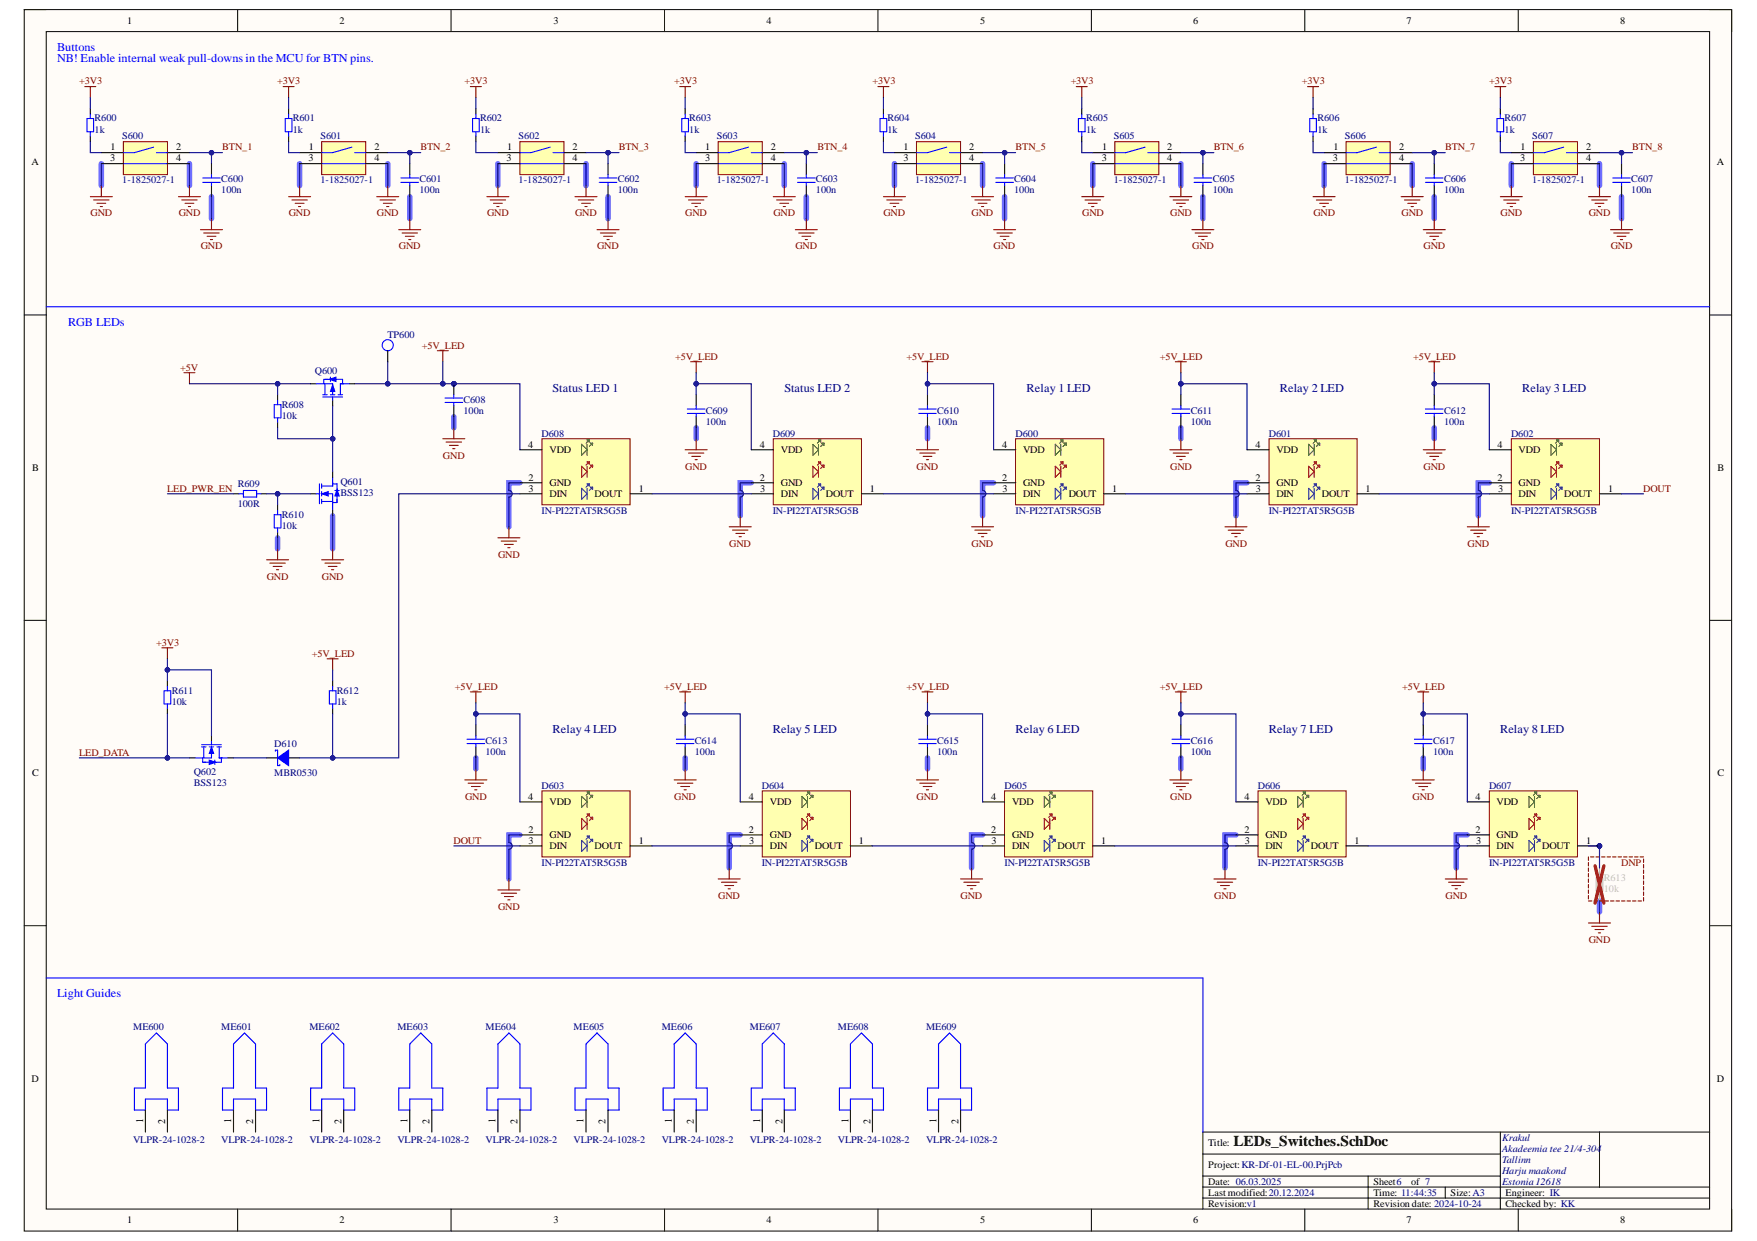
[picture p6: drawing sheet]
<svg xmlns="http://www.w3.org/2000/svg" width="297mm" height="210mm" viewBox="0 0 297 210" stroke-linecap="round" stroke-linejoin="round" font-family="sans-serif">
<defs><g id="words">
<text font-size="2.5" x="208.5" y="193.8">LEDs_Switches.SchDoc</text>
<g font-size="2" fill="#00f">
<text x="9.6" y="8.6">Buttons</text>
<text x="9.6" y="10.5">NB! Enable internal weak pull-downs in the MCU for BTN pins.</text>
<text x="11.5" y="55.1">RGB LEDs</text>
<text x="9.6" y="168.6">Light Guides</text>
</g>
<g font-size="2" fill="#000080">
<text x="93.4" y="66.3">Status LED 1</text>
<text x="132.6" y="66.3">Status LED 2</text>
<text x="173.6" y="66.3">Relay 1 LED</text>
<text x="216.4" y="66.3">Relay 2 LED</text>
<text x="257.3" y="66.3">Relay 3 LED</text>
<text x="93.4" y="124">Relay 4 LED</text>
<text x="130.7" y="124">Relay 5 LED</text>
<text x="171.7" y="124">Relay 6 LED</text>
<text x="214.5" y="124">Relay 7 LED</text>
<text x="253.6" y="124">Relay 8 LED</text>
</g>
<g font-size="1.7">
<text x="21.5" y="4.1">1</text>
<text x="57.4" y="4.1">2</text>
<text x="93.6" y="4.1">3</text>
<text x="129.6" y="4.1">4</text>
<text x="165.7" y="4.1">5</text>
<text x="201.7" y="4.1">6</text>
<text x="237.8" y="4.1">7</text>
<text x="273.9" y="4.1">8</text>
<text x="5.3" y="28">A</text>
<text x="18.6" y="27.3">3</text>
<text x="18.7" y="25.5">1</text>
<text x="29.8" y="25.5">2</text>
<text x="29.8" y="27.3">4</text>
<text x="52.1" y="27.3">3</text>
<text x="52.2" y="25.5">1</text>
<text x="63.3" y="25.5">2</text>
<text x="63.3" y="27.3">4</text>
<text x="85.6" y="27.3">3</text>
<text x="85.7" y="25.5">1</text>
<text x="96.8" y="25.5">2</text>
<text x="96.8" y="27.3">4</text>
<text x="119.2" y="25.5">1</text>
<text x="119.2" y="27.3">3</text>
<text x="130.3" y="25.5">2</text>
<text x="130.3" y="27.3">4</text>
<text x="152.7" y="25.5">1</text>
<text x="152.7" y="27.3">3</text>
<text x="163.8" y="25.5">2</text>
<text x="163.8" y="27.3">4</text>
<text x="186.3" y="27.3">3</text>
<text x="186.3" y="25.5">1</text>
<text x="197.3" y="25.5">2</text>
<text x="197.3" y="27.3">4</text>
<text x="225.4" y="27.3">3</text>
<text x="225.4" y="25.5">1</text>
<text x="236.5" y="25.5">2</text>
<text x="236.5" y="27.3">4</text>
<text x="257" y="27.3">3</text>
<text x="257.1" y="25.5">1</text>
<text x="268.2" y="25.5">2</text>
<text x="268.2" y="27.3">4</text>
<text x="290.3" y="28">A</text>
<text x="89.3" y="75.7">4</text>
<text x="92.9" y="76.6">VDD</text>
<text x="128.5" y="75.7">4</text>
<text x="132" y="76.6">VDD</text>
<text x="169.4" y="75.7">4</text>
<text x="173" y="76.6">VDD</text>
<text x="212.2" y="75.7">4</text>
<text x="215.8" y="76.6">VDD</text>
<text x="253.2" y="75.7">4</text>
<text x="256.7" y="76.6">VDD</text>
<text x="5.4" y="79.7">B</text>
<text x="89.4" y="81.3">2</text>
<text x="89.4" y="83.1">3</text>
<text x="92.9" y="82.2">GND</text>
<text x="108" y="83.1">1</text>
<text x="128.5" y="81.3">2</text>
<text x="128.5" y="83.1">3</text>
<text x="132" y="82.2">GND</text>
<text x="147.1" y="83.1">1</text>
<text x="169.4" y="81.3">2</text>
<text x="169.5" y="83.1">3</text>
<text x="173" y="82.2">GND</text>
<text x="188" y="83.1">1</text>
<text x="212.2" y="81.3">2</text>
<text x="212.3" y="83.1">3</text>
<text x="215.8" y="82.2">GND</text>
<text x="230.9" y="83.1">1</text>
<text x="253.2" y="81.3">2</text>
<text x="253.3" y="83.1">3</text>
<text x="256.7" y="82.2">GND</text>
<text x="271.9" y="83.1">1</text>
<text x="290.3" y="79.7">B</text>
<text x="92.9" y="84.1">DIN</text>
<text x="100.5" y="84.1">DOUT</text>
<text x="132" y="84.1">DIN</text>
<text x="139.6" y="84.1">DOUT</text>
<text x="173" y="84.1">DIN</text>
<text x="180.7" y="84.1">DOUT</text>
<text x="215.8" y="84.1">DIN</text>
<text x="223.5" y="84.1">DOUT</text>
<text x="256.7" y="84.1">DIN</text>
<text x="264.4" y="84.1">DOUT</text>
<text x="5.4" y="131.3">C</text>
<text x="290.3" y="131.3">C</text>
<text x="89.3" y="135.2">4</text>
<text x="92.9" y="136.2">VDD</text>
<text x="126.6" y="135.2">4</text>
<text x="130.1" y="136.2">VDD</text>
<text x="167.6" y="135.2">4</text>
<text x="171.1" y="136.2">VDD</text>
<text x="210.4" y="135.2">4</text>
<text x="213.9" y="136.2">VDD</text>
<text x="249.5" y="135.2">4</text>
<text x="253" y="136.2">VDD</text>
<text x="89.4" y="140.8">2</text>
<text x="89.4" y="142.7">3</text>
<text x="92.9" y="141.7">GND</text>
<text x="92.9" y="143.6">DIN</text>
<text x="100.5" y="143.6">DOUT</text>
<text x="108" y="142.7">1</text>
<text x="126.6" y="140.8">2</text>
<text x="126.7" y="142.7">3</text>
<text x="130.1" y="141.7">GND</text>
<text x="130.1" y="143.6">DIN</text>
<text x="137.8" y="143.6">DOUT</text>
<text x="145.2" y="142.7">1</text>
<text x="167.6" y="140.8">2</text>
<text x="167.6" y="142.7">3</text>
<text x="171.1" y="141.7">GND</text>
<text x="171.1" y="143.6">DIN</text>
<text x="178.8" y="143.6">DOUT</text>
<text x="186.2" y="142.7">1</text>
<text x="210.4" y="140.8">2</text>
<text x="210.5" y="142.7">3</text>
<text x="213.9" y="141.7">GND</text>
<text x="213.9" y="143.6">DIN</text>
<text x="221.6" y="143.6">DOUT</text>
<text x="229" y="142.7">1</text>
<text x="249.5" y="140.8">2</text>
<text x="249.6" y="142.7">3</text>
<text x="253" y="141.7">GND</text>
<text x="253" y="143.6">DIN</text>
<text x="260.7" y="143.6">DOUT</text>
<text x="268.2" y="142.7">1</text>
<text x="5.3" y="182.9">D</text>
<text x="290.3" y="182.9">D</text>
<text x="24.2" y="189.9" transform="rotate(-90 24.2 189.9)">1</text>
<text x="27.9" y="190" transform="rotate(-90 27.9 190)">2</text>
<text x="39.1" y="189.9" transform="rotate(-90 39.1 189.9)">1</text>
<text x="42.8" y="190" transform="rotate(-90 42.8 190)">2</text>
<text x="54" y="189.9" transform="rotate(-90 54 189.9)">1</text>
<text x="57.7" y="190" transform="rotate(-90 57.7 190)">2</text>
<text x="68.9" y="189.9" transform="rotate(-90 68.9 189.9)">1</text>
<text x="72.6" y="190" transform="rotate(-90 72.6 190)">2</text>
<text x="83.8" y="189.9" transform="rotate(-90 83.8 189.9)">1</text>
<text x="87.5" y="190" transform="rotate(-90 87.5 190)">2</text>
<text x="98.7" y="189.9" transform="rotate(-90 98.7 189.9)">1</text>
<text x="102.4" y="190" transform="rotate(-90 102.4 190)">2</text>
<text x="113.6" y="189.9" transform="rotate(-90 113.6 189.9)">1</text>
<text x="117.3" y="190" transform="rotate(-90 117.3 190)">2</text>
<text x="128.5" y="189.9" transform="rotate(-90 128.5 189.9)">1</text>
<text x="132.3" y="190" transform="rotate(-90 132.3 190)">2</text>
<text x="143.4" y="189.9" transform="rotate(-90 143.4 189.9)">1</text>
<text x="147.2" y="190" transform="rotate(-90 147.2 190)">2</text>
<text x="158.3" y="189.9" transform="rotate(-90 158.3 189.9)">1</text>
<text x="162.1" y="190" transform="rotate(-90 162.1 190)">2</text>
<text x="204.3" y="193.8">Title:</text>
<text x="204.3" y="197.6">Project:KR-Df-01-EL-00.PrjPcb</text>
<text x="204.3" y="200.4">Date: 06.03.2025</text>
<text x="204.3" y="202.2">Last modified:20.12.2024</text>
<text x="232.2" y="200.4">Sheet6</text>
<text x="232.2" y="202.2">Time: 11:44:35</text>
<text x="238.6" y="200.4">of 7</text>
<text x="245.2" y="202.2">Size: A3</text>
<text x="254.5" y="202.2">Engineer: IK</text>
<text x="21.5" y="206.9">1</text>
<text x="57.4" y="206.9">2</text>
<text x="93.6" y="206.9">3</text>
<text x="129.6" y="206.9">4</text>
<text x="165.7" y="206.9">5</text>
<text x="201.7" y="206.9">6</text>
<text x="204.3" y="204.1">Revision:v1</text>
<text x="232.2" y="204.1">Revision date: 2024-10-24</text>
<text x="237.8" y="206.9">7</text>
<text x="254.5" y="204.1">Checked by: KK</text>
<text x="273.9" y="206.9">8</text>
</g>
<g font-size="1.7" fill="#800000">
<text x="13.4" y="14.3">+3V3</text>
<text x="46.9" y="14.3">+3V3</text>
<text x="78.5" y="14.3">+3V3</text>
<text x="114" y="14.3">+3V3</text>
<text x="147.5" y="14.3">+3V3</text>
<text x="181" y="14.3">+3V3</text>
<text x="220.1" y="14.3">+3V3</text>
<text x="251.8" y="14.3">+3V3</text>
<text x="37.6" y="25.5">BTN_1</text>
<text x="71.1" y="25.5">BTN_2</text>
<text x="104.6" y="25.5">BTN_3</text>
<text x="138.2" y="25.5">BTN_4</text>
<text x="171.7" y="25.5">BTN_5</text>
<text x="205.2" y="25.5">BTN_6</text>
<text x="244.3" y="25.5">BTN_7</text>
<text x="276" y="25.5">BTN_8</text>
<text x="15.3" y="36.6">GND</text>
<text x="30.2" y="36.6">GND</text>
<text x="48.8" y="36.6">GND</text>
<text x="63.7" y="36.6">GND</text>
<text x="82.3" y="36.6">GND</text>
<text x="97.2" y="36.6">GND</text>
<text x="115.8" y="36.6">GND</text>
<text x="130.7" y="36.6">GND</text>
<text x="149.4" y="36.6">GND</text>
<text x="164.3" y="36.6">GND</text>
<text x="183" y="36.6">GND</text>
<text x="197.8" y="36.6">GND</text>
<text x="222.1" y="36.6">GND</text>
<text x="236.9" y="36.6">GND</text>
<text x="253.7" y="36.6">GND</text>
<text x="268.6" y="36.6">GND</text>
<text x="33.9" y="42.2">GND</text>
<text x="67.4" y="42.2">GND</text>
<text x="101" y="42.2">GND</text>
<text x="134.5" y="42.2">GND</text>
<text x="168" y="42.2">GND</text>
<text x="201.6" y="42.2">GND</text>
<text x="240.7" y="42.2">GND</text>
<text x="272.3" y="42.2">GND</text>
<text x="71.3" y="58.9">+5V_LED</text>
<text x="30.5" y="62.7">+5V</text>
<text x="114.2" y="60.8">+5V_LED</text>
<text x="153.3" y="60.8">+5V_LED</text>
<text x="196.1" y="60.8">+5V_LED</text>
<text x="238.9" y="60.8">+5V_LED</text>
<text x="74.9" y="77.6">GND</text>
<text x="28.3" y="83.1">LED_PWR_EN</text>
<text x="115.8" y="79.4">GND</text>
<text x="154.9" y="79.4">GND</text>
<text x="197.8" y="79.4">GND</text>
<text x="240.7" y="79.4">GND</text>
<text x="277.8" y="83.1">DOUT</text>
<text x="84.2" y="94.3">GND</text>
<text x="123.3" y="92.4">GND</text>
<text x="164.3" y="92.4">GND</text>
<text x="207.2" y="92.4">GND</text>
<text x="248.1" y="92.4">GND</text>
<text x="45.1" y="98">GND</text>
<text x="54.4" y="98">GND</text>
<text x="26.4" y="109.2">+3V3</text>
<text x="52.7" y="111">+5V_LED</text>
<text x="76.9" y="116.6">+5V_LED</text>
<text x="112.3" y="116.6">+5V_LED</text>
<text x="153.3" y="116.6">+5V_LED</text>
<text x="196.1" y="116.6">+5V_LED</text>
<text x="237" y="116.6">+5V_LED</text>
<text x="13.4" y="127.8">LED_DATA</text>
<text x="78.6" y="135.2">GND</text>
<text x="114" y="135.2">GND</text>
<text x="154.9" y="135.2">GND</text>
<text x="197.8" y="135.2">GND</text>
<text x="238.8" y="135.2">GND</text>
<text x="76.7" y="142.7">DOUT</text>
<text x="84.2" y="153.8">GND</text>
<text x="121.4" y="152">GND</text>
<text x="162.4" y="152">GND</text>
<text x="205.3" y="152">GND</text>
<text x="244.4" y="152">GND</text>
<text x="268.6" y="159.4">GND</text>
</g>
<g font-size="1.7" fill="#000080">
<text x="16" y="20.5">R600</text>
<text x="16" y="22.5">1k</text>
<text x="20.6" y="23.6">S600</text>
<text x="49.5" y="20.5">R601</text>
<text x="49.5" y="22.5">1k</text>
<text x="54.2" y="23.6">S601</text>
<text x="81.2" y="20.5">R602</text>
<text x="81.2" y="22.5">1k</text>
<text x="87.7" y="23.6">S602</text>
<text x="116.5" y="20.5">R603</text>
<text x="116.5" y="22.5">1k</text>
<text x="121.2" y="23.6">S603</text>
<text x="150" y="20.5">R604</text>
<text x="150" y="22.5">1k</text>
<text x="154.7" y="23.6">S604</text>
<text x="183.6" y="20.5">R605</text>
<text x="183.6" y="22.5">1k</text>
<text x="188.3" y="23.6">S605</text>
<text x="222.7" y="20.5">R606</text>
<text x="222.7" y="22.5">1k</text>
<text x="227.4" y="23.6">S606</text>
<text x="254.4" y="20.5">R607</text>
<text x="254.4" y="22.5">1k</text>
<text x="259" y="23.6">S607</text>
<text x="20.6" y="31">1-1825027-1</text>
<text x="37.4" y="30.9">C600</text>
<text x="37.4" y="32.7">100n</text>
<text x="54.2" y="31">1-1825027-1</text>
<text x="70.9" y="30.9">C601</text>
<text x="70.9" y="32.7">100n</text>
<text x="87.7" y="31">1-1825027-1</text>
<text x="104.4" y="30.9">C602</text>
<text x="104.4" y="32.7">100n</text>
<text x="121.2" y="31">1-1825027-1</text>
<text x="137.9" y="30.9">C603</text>
<text x="137.9" y="32.7">100n</text>
<text x="154.7" y="31">1-1825027-1</text>
<text x="171.4" y="30.9">C604</text>
<text x="171.4" y="32.7">100n</text>
<text x="188.3" y="31">1-1825027-1</text>
<text x="205" y="30.9">C605</text>
<text x="205" y="32.7">100n</text>
<text x="227.4" y="31">1-1825027-1</text>
<text x="244.1" y="30.9">C606</text>
<text x="244.1" y="32.7">100n</text>
<text x="259" y="31">1-1825027-1</text>
<text x="275.8" y="30.9">C607</text>
<text x="275.8" y="32.7">100n</text>
<text x="65.5" y="57.1">TP600</text>
<text x="53.2" y="63.2">Q600</text>
<text x="47.6" y="69">R608</text>
<text x="47.6" y="70.9">10k</text>
<text x="78.4" y="68.1">C608</text>
<text x="78.4" y="69.9">100n</text>
<text x="119.3" y="69.9">C609</text>
<text x="119.3" y="71.8">100n</text>
<text x="158.4" y="69.9">C610</text>
<text x="158.4" y="71.8">100n</text>
<text x="201.3" y="69.9">C611</text>
<text x="201.3" y="71.8">100n</text>
<text x="244.1" y="69.9">C612</text>
<text x="244.1" y="71.8">100n</text>
<text x="91.6" y="73.8">D608</text>
<text x="130.7" y="73.8">D609</text>
<text x="171.7" y="73.8">D600</text>
<text x="214.5" y="73.8">D601</text>
<text x="255.5" y="73.8">D602</text>
<text x="40.2" y="82.4">R609</text>
<text x="57.5" y="82">Q601</text>
<text x="57.5" y="83.9">BSS123</text>
<text x="40.2" y="85.8">100R</text>
<text x="47.6" y="87.6">R610</text>
<text x="47.6" y="89.5">10k</text>
<text x="91.6" y="86.9">IN-PI22TAT5R5G5B</text>
<text x="130.7" y="86.9">IN-PI22TAT5R5G5B</text>
<text x="171.7" y="86.9">IN-PI22TAT5R5G5B</text>
<text x="214.5" y="86.9">IN-PI22TAT5R5G5B</text>
<text x="255.5" y="86.9">IN-PI22TAT5R5G5B</text>
<text x="29" y="117.4">R611</text>
<text x="29" y="119.2">10k</text>
<text x="57" y="117.4">R612</text>
<text x="57" y="119.2">1k</text>
<text x="82.1" y="125.8">C613</text>
<text x="117.5" y="125.8">C614</text>
<text x="158.4" y="125.8">C615</text>
<text x="201.3" y="125.8">C616</text>
<text x="242.3" y="125.8">C617</text>
<text x="32.7" y="131">Q602</text>
<text x="46.4" y="126.4">D610</text>
<text x="46.4" y="131.2">MBR0530</text>
<text x="82.1" y="127.6">100n</text>
<text x="117.5" y="127.6">100n</text>
<text x="158.4" y="127.6">100n</text>
<text x="201.3" y="127.6">100n</text>
<text x="242.3" y="127.6">100n</text>
<text x="32.7" y="132.9">BSS123</text>
<text x="91.6" y="133.4">D603</text>
<text x="128.8" y="133.4">D604</text>
<text x="169.8" y="133.4">D605</text>
<text x="212.7" y="133.4">D606</text>
<text x="251.8" y="133.4">D607</text>
<text x="91.6" y="146.4">IN-PI22TAT5R5G5B</text>
<text x="128.8" y="146.4">IN-PI22TAT5R5G5B</text>
<text x="169.8" y="146.4">IN-PI22TAT5R5G5B</text>
<text x="212.7" y="146.4">IN-PI22TAT5R5G5B</text>
<text x="251.8" y="146.4">IN-PI22TAT5R5G5B</text>
<text x="22.5" y="174.1">ME600</text>
<text x="37.4" y="174.1">ME601</text>
<text x="52.3" y="174.1">ME602</text>
<text x="67.2" y="174.1">ME603</text>
<text x="82.1" y="174.1">ME604</text>
<text x="97" y="174.1">ME605</text>
<text x="111.9" y="174.1">ME606</text>
<text x="126.8" y="174.1">ME607</text>
<text x="141.7" y="174.1">ME608</text>
<text x="156.6" y="174.1">ME609</text>
<text x="22.5" y="193.3">VLPR-24-1028-2</text>
<text x="37.4" y="193.3">VLPR-24-1028-2</text>
<text x="52.3" y="193.3">VLPR-24-1028-2</text>
<text x="67.2" y="193.3">VLPR-24-1028-2</text>
<text x="82.1" y="193.3">VLPR-24-1028-2</text>
<text x="97" y="193.3">VLPR-24-1028-2</text>
<text x="111.9" y="193.3">VLPR-24-1028-2</text>
<text x="126.8" y="193.3">VLPR-24-1028-2</text>
<text x="141.7" y="193.3">VLPR-24-1028-2</text>
<text x="156.6" y="193.3">VLPR-24-1028-2</text>
<text x="254" y="192.9">Krakul</text>
<text x="254" y="194.8">Akadeemia tee 21/4-304</text>
<text x="254" y="196.6">Tallinn</text>
<text x="254" y="198.5">Harju maakond</text>
<text x="254" y="200.4">Estonia12618</text>
</g>
<g font-size="1.7" fill="#bfbebc">
<text x="271.1" y="149">R613</text>
<text x="271.1" y="150.9">10k</text>
</g>
<text font-size="1.7" fill="#980000" x="274.1" y="146.4">DNP</text>
</g></defs>
<path d="M4.1 1.6h288.7v206.6h-288.7z" fill-rule="evenodd" fill="#fffcf8"/>
<path d="M4.1 1.6h288.7v206.6h-288.7z" fill="none" stroke="#000" stroke-width=".17"/>
<path d="M7.8 5.3h281.2v199.2h-281.2z" fill-rule="evenodd" fill="#fffcf8"/>
<g fill="none" stroke="#000" stroke-width=".17">
<path d="M4.1 1.6h3.7M7.8 5.3h281.2v199.2h-281.2zM40.2 1.6v3.7M76.3 1.6v3.7M112.3 1.6v3.7M148.4 1.6v3.7M184.5 1.6v3.7M220.6 1.6v3.7M256.7 1.6v3.7M289 1.6h3.8v3.7M4.1 53.3h3.7M289 53.3h3.8"/>
<path d="M4.1 104.9h3.7M289 104.9h3.8M4.1 156.6h3.7M289 156.6h3.8M203.4 195.2h50.2M203.4 198.9h50.2M231.3 198.9v5.6M253.6 191.5v13M270.4 191.5v9.3M289 191.5h-85.6v13M40.2 204.5v3.7M76.3 204.5v3.7"/>
<path d="M112.3 204.5v3.7M148.4 204.5v3.7M184.5 204.5v3.7M203.4 202.6h85.6M203.4 200.8h85.6M220.6 204.5v3.7M244.3 200.8v1.8M256.7 204.5v3.7M292.8 204.5v3.7"/>
</g>
<g fill="none" stroke="#6e6eff" stroke-width=".92">
<path d="M17.1 27.7v3.7M32 27.7v3.7M35.8 33.3v3.7M50.7 27.7v3.7M65.6 27.7v3.7M69.3 33.3v3.7M84.2 27.7v3.7M99.1 27.7v3.7M102.8 33.3v3.7M117.7 27.7v3.7M132.6 27.7v3.7M136.3 33.3v3.7"/>
<path d="M151.2 27.7v3.7M166.1 27.7v3.7M169.8 33.3v3.7M184.7 27.7v3.7M199.6 27.7v3.7M203.4 33.3v3.7M223.8 27.7v3.7M238.8 27.7v3.7M242.5 33.3v3.7M255.5 27.7v3.7M270.4 27.7v3.7M274.1 33.3v3.7"/>
<path d="M76.7 70.5v1.9M117.7 72.4v1.8M156.8 72.4v1.8M199.6 72.4v1.8M242.5 72.4v1.8M46.9 91v1.8M56.2 87.2v5.6M87.9 81.7h-1.9v7.4M127 81.7h-1.9v5.5M168 81.7h-1.9v5.5M210.8 81.7h-1.8v5.5M251.8 81.7h-1.9v5.5"/>
<path d="M80.4 128.2v1.9M115.8 128.2v1.9M156.8 128.2v1.9M199.6 128.2v1.9M240.6 128.2v1.9M87.9 141.2h-1.9v7.5M125.1 141.2h-1.8v5.6M166.1 141.2h-1.8v5.6M209 141.2h-1.9v5.6M248.1 141.2h-1.9v5.6M270.4 152.4v1.9"/>
</g>
<path d="M20.9 24h7.4v5.5h-7.4z" fill-rule="evenodd" fill="#ffffb0"/>
<path d="M20.9 24h7.4v5.5h-7.4z" fill="none" stroke="#800000" stroke-width=".17"/>
<path d="M20.9 27.7h7.4M26 24.9l-3.3 .9h-1.8M26.4 25.8h1.9" fill="none" stroke="#00f" stroke-width=".18"/>
<path d="M17.1 25.8h3.8M17.1 27.7h3.8M28.3 25.8h3.7M28.3 27.7h3.7" fill="none" stroke="#000" stroke-width=".18"/>
<path d="M54.4 24h7.4v5.5h-7.4z" fill-rule="evenodd" fill="#ffffb0"/>
<path d="M54.4 24h7.4v5.5h-7.4z" fill="none" stroke="#800000" stroke-width=".17"/>
<path d="M54.4 27.7h7.4M59.5 24.9l-3.3 .9h-1.8M60 25.8h1.8" fill="none" stroke="#00f" stroke-width=".18"/>
<path d="M50.7 25.8h3.7M50.7 27.7h3.7M61.8 25.8h3.8M61.8 27.7h3.8" fill="none" stroke="#000" stroke-width=".18"/>
<path d="M87.9 24h7.4v5.5h-7.4z" fill-rule="evenodd" fill="#ffffb0"/>
<path d="M87.9 24h7.4v5.5h-7.4z" fill="none" stroke="#800000" stroke-width=".17"/>
<path d="M87.9 27.7h7.4M93 24.9l-3.2 .9h-1.9M93.5 25.8h1.8" fill="none" stroke="#00f" stroke-width=".18"/>
<path d="M84.2 25.8h3.7M84.2 27.7h3.7M95.3 25.8h3.8M95.3 27.7h3.8" fill="none" stroke="#000" stroke-width=".18"/>
<path d="M121.4 24h7.5v5.5h-7.5z" fill-rule="evenodd" fill="#ffffb0"/>
<path d="M121.4 24h7.5v5.5h-7.5z" fill="none" stroke="#800000" stroke-width=".17"/>
<path d="M121.4 27.7h7.5M126.5 24.9l-3.2 .9h-1.9M127 25.8h1.9" fill="none" stroke="#00f" stroke-width=".18"/>
<path d="M117.7 25.8h3.7M117.7 27.7h3.7M128.9 25.8h3.7M128.9 27.7h3.7" fill="none" stroke="#000" stroke-width=".18"/>
<path d="M154.9 24h7.5v5.5h-7.5z" fill-rule="evenodd" fill="#ffffb0"/>
<path d="M154.9 24h7.5v5.5h-7.5z" fill="none" stroke="#800000" stroke-width=".17"/>
<path d="M154.9 27.7h7.5M160.1 24.9l-3.3 .9h-1.9M160.5 25.8h1.9" fill="none" stroke="#00f" stroke-width=".18"/>
<path d="M151.2 25.8h3.7M151.2 27.7h3.7M162.4 25.8h3.7M162.4 27.7h3.7" fill="none" stroke="#000" stroke-width=".18"/>
<path d="M188.5 24h7.4v5.5h-7.4z" fill-rule="evenodd" fill="#ffffb0"/>
<path d="M188.5 24h7.4v5.5h-7.4z" fill="none" stroke="#800000" stroke-width=".17"/>
<path d="M188.5 27.7h7.4M193.6 24.9l-3.3 .9h-1.8M194.1 25.8h1.8" fill="none" stroke="#00f" stroke-width=".19"/>
<path d="M184.7 25.8h3.8M184.7 27.7h3.8M195.9 25.8h3.7M195.9 27.7h3.7" fill="none" stroke="#000" stroke-width=".19"/>
<path d="M227.6 24h7.4v5.5h-7.4z" fill-rule="evenodd" fill="#ffffb0"/>
<path d="M227.6 24h7.4v5.5h-7.4z" fill="none" stroke="#800000" stroke-width=".17"/>
<path d="M227.6 27.7h7.4M232.7 24.9l-3.3 .9h-1.8M233.2 25.8h1.8" fill="none" stroke="#00f" stroke-width=".19"/>
<path d="M223.8 25.8h3.8M223.8 27.7h3.8M235 25.8h3.8M235 27.7h3.8" fill="none" stroke="#000" stroke-width=".19"/>
<path d="M259.2 24h7.5v5.5h-7.5z" fill-rule="evenodd" fill="#ffffb0"/>
<path d="M259.2 24h7.5v5.5h-7.5z" fill="none" stroke="#800000" stroke-width=".17"/>
<path d="M259.2 27.7h7.5M264.4 24.9l-3.3 .9h-1.9M264.8 25.8h1.9" fill="none" stroke="#00f" stroke-width=".19"/>
<path d="M255.5 25.8h3.7M255.5 27.7h3.7M266.7 25.8h3.7M266.7 27.7h3.7" fill="none" stroke="#000" stroke-width=".19"/>
<path d="M214.5 74.2h14.9v11.2h-14.9z" fill-rule="evenodd" fill="#ffffb0"/>
<path d="M214.5 74.2h14.9v11.2h-14.9z" fill="none" stroke="#800000" stroke-width=".17"/>
<path d="M210.8 76.1h3.7M210.8 81.7h3.7M210.8 83.5h3.7M229.4 83.5h3.8" fill="none" stroke="#000" stroke-width=".19"/>
<path d="M221.2 75.1l1 1-1 .9zM222.2 75.1v1.9M222.2 74.4h.3v.4zM222.5 74.4l-.5 .6M222.7 75h.4v.3zM223.1 75l-.6 .5" fill="none" stroke="#38761d" stroke-width=".19"/>
<path d="M221.2 78.9l1 .9-1 .9zM222.2 78.9v1.8M222.2 78.1h.3v.4zM222.5 78.1l-.5 .6M222.7 78.7h.4v.4zM223.1 78.7l-.6 .5" fill="none" stroke="#c00" stroke-width=".19"/>
<path d="M221.2 82.6l1 .9-1 1zM222.2 82.6v1.9M222.2 81.8h.3v.4zM222.5 81.8l-.5 .6M222.7 82.4h.4v.4zM223.1 82.4l-.6 .6" fill="none" stroke="#0b5394" stroke-width=".19"/>
<path d="M91.6 133.8h14.9v11.1h-14.9z" fill-rule="evenodd" fill="#ffffb0"/>
<path d="M91.6 133.8h14.9v11.1h-14.9z" fill="none" stroke="#800000" stroke-width=".17"/>
<path d="M87.9 135.6h3.7M87.9 141.2h3.7M87.9 143.1h3.7M106.5 143.1h3.7" fill="none" stroke="#000" stroke-width=".18"/>
<path d="M98.3 134.7l1 .9-1 1zM99.3 134.7v1.9M99.3 134h.3v.3zM99.6 134l-.5 .5M99.8 134.5h.4v.4zM100.2 134.5l-.6 .6" fill="none" stroke="#38761d" stroke-width=".18"/>
<path d="M98.3 138.4l1 1-1 .9zM99.3 138.4v1.9M99.3 137.7h.3v.4zM99.6 137.7l-.5 .5M99.8 138.2h.4v.4zM100.2 138.2l-.6 .6" fill="none" stroke="#c00" stroke-width=".18"/>
<path d="M98.3 142.1l1 1-1 .9zM99.3 142.1v1.9M99.3 141.4h.3v.4zM99.6 141.4l-.5 .6M99.8 142h.4v.3zM100.2 142l-.6 .5" fill="none" stroke="#0b5394" stroke-width=".18"/>
<path d="M169.8 133.8h14.9v11.1h-14.9z" fill-rule="evenodd" fill="#ffffb0"/>
<path d="M169.8 133.8h14.9v11.1h-14.9z" fill="none" stroke="#800000" stroke-width=".17"/>
<path d="M166.1 135.6h3.7M166.1 141.2h3.7M166.1 143.1h3.7" fill="none" stroke="#000" stroke-width=".18"/>
<path d="M184.7 143.1h3.8" fill="none" stroke="#000" stroke-width=".19"/>
<path d="M176.5 134.7l1 .9-1 1zM177.5 134.7v1.9M177.5 134h.3v.3zM177.8 134l-.5 .5M178 134.5h.4v.4zM178.4 134.5l-.6 .6" fill="none" stroke="#38761d" stroke-width=".19"/>
<path d="M176.5 138.4l1 1-1 .9zM177.5 138.4v1.9M177.5 137.7h.3v.4zM177.8 137.7l-.5 .5M178 138.2h.4v.4zM178.4 138.2l-.6 .6" fill="none" stroke="#c00" stroke-width=".19"/>
<path d="M176.5 142.1l1 1-1 .9zM177.5 142.1v1.9M177.5 141.4h.3v.4zM177.8 141.4l-.5 .6M178 142h.4v.3zM178.4 142l-.6 .5" fill="none" stroke="#0b5394" stroke-width=".19"/>
<circle cx="270.4" cy="143.1" r=".38" fill="#000080"/>
<circle cx="270.4" cy="143.1" r=".38" fill="none" stroke="#000080" stroke-width=".17"/>
<path d="M251.8 133.8h14.9v11.1h-14.9z" fill-rule="evenodd" fill="#ffffb0"/>
<path d="M251.8 133.8h14.9v11.1h-14.9z" fill="none" stroke="#800000" stroke-width=".17"/>
<path d="M248.1 135.6h3.7M248.1 141.2h3.7M248.1 143.1h3.7M266.7 143.1h3.7" fill="none" stroke="#000" stroke-width=".19"/>
<circle cx="270.4" cy="143.1" r=".38" fill="#000080"/>
<circle cx="270.4" cy="143.1" r=".38" fill="none" stroke="#000080" stroke-width=".17"/>
<path d="M258.5 134.7l.9 .9-.9 1zM259.4 134.7v1.9M259.4 134h.4v.3zM259.8 134l-.6 .5M260 134.5h.4v.4zM260.4 134.5l-.6 .6" fill="none" stroke="#38761d" stroke-width=".19"/>
<path d="M258.5 138.4l.9 1-.9 .9zM259.4 138.4v1.9M259.4 137.7h.4v.4zM259.8 137.7l-.6 .5M260 138.2h.4v.4zM260.4 138.2l-.6 .6" fill="none" stroke="#c00" stroke-width=".19"/>
<path d="M258.5 142.1l.9 1-.9 .9zM259.4 142.1v1.9M259.4 141.4h.4v.4zM259.8 141.4l-.6 .6M260 142h.4v.3zM260.4 142l-.6 .5" fill="none" stroke="#0b5394" stroke-width=".19"/>
<path d="M130.7 74.2h14.9v11.2h-14.9z" fill-rule="evenodd" fill="#ffffb0"/>
<path d="M130.7 74.2h14.9v11.2h-14.9z" fill="none" stroke="#800000" stroke-width=".17"/>
<path d="M127 76.1h3.7M127 81.7h3.7M127 83.5h3.7M145.6 83.5h3.8" fill="none" stroke="#000" stroke-width=".18"/>
<path d="M137.4 75.1l1 1-1 .9zM138.4 75.1v1.9M138.4 74.4h.3v.4zM138.7 74.4l-.5 .6M138.9 75h.4v.3zM139.3 75l-.6 .5" fill="none" stroke="#38761d" stroke-width=".18"/>
<path d="M137.4 78.9l1 .9-1 .9zM138.4 78.9v1.8M138.4 78.1h.3v.4zM138.7 78.1l-.5 .6M138.9 78.7h.4v.4zM139.3 78.7l-.6 .5" fill="none" stroke="#c00" stroke-width=".18"/>
<path d="M137.4 82.6l1 .9-1 1zM138.4 82.6v1.9M138.4 81.8h.3v.4zM138.7 81.8l-.5 .6M138.9 82.4h.4v.4zM139.3 82.4l-.6 .6" fill="none" stroke="#0b5394" stroke-width=".18"/>
<path d="M171.7 74.2h14.9v11.2h-14.9z" fill-rule="evenodd" fill="#ffffb0"/>
<path d="M171.7 74.2h14.9v11.2h-14.9z" fill="none" stroke="#800000" stroke-width=".17"/>
<path d="M168 76.1h3.7M168 81.7h3.7M168 83.5h3.7" fill="none" stroke="#000" stroke-width=".18"/>
<path d="M186.6 83.5h3.7" fill="none" stroke="#000" stroke-width=".19"/>
<path d="M178.4 75.1l.9 1-.9 .9zM179.3 75.1v1.9M179.3 74.4h.4v.4zM179.7 74.4l-.5 .6M179.9 75h.4v.3zM180.3 75l-.6 .5" fill="none" stroke="#38761d" stroke-width=".19"/>
<path d="M178.4 78.9l.9 .9-.9 .9zM179.3 78.9v1.8M179.3 78.1h.4v.4zM179.7 78.1l-.5 .6M179.9 78.7h.4v.4zM180.3 78.7l-.6 .5" fill="none" stroke="#c00" stroke-width=".19"/>
<path d="M178.4 82.6l.9 .9-.9 1zM179.3 82.6v1.9M179.3 81.8h.4v.4zM179.7 81.8l-.5 .6M179.9 82.4h.4v.4zM180.3 82.4l-.6 .6" fill="none" stroke="#0b5394" stroke-width=".19"/>
<path d="M255.5 74.2h14.9v11.2h-14.9z" fill-rule="evenodd" fill="#ffffb0"/>
<path d="M255.5 74.2h14.9v11.2h-14.9z" fill="none" stroke="#800000" stroke-width=".17"/>
<path d="M251.8 76.1h3.7M251.8 81.7h3.7M251.8 83.5h3.7M270.4 83.5h3.7" fill="none" stroke="#000" stroke-width=".19"/>
<path d="M262.2 75.1l.9 1-.9 .9zM263.1 75.1v1.9M263.1 74.4h.4v.4zM263.5 74.4l-.5 .6M263.7 75h.4v.3zM264.1 75l-.6 .5" fill="none" stroke="#38761d" stroke-width=".19"/>
<path d="M262.2 78.9l.9 .9-.9 .9zM263.1 78.9v1.8M263.1 78.1h.4v.4zM263.5 78.1l-.5 .6M263.7 78.7h.4v.4zM264.1 78.7l-.6 .5" fill="none" stroke="#c00" stroke-width=".19"/>
<path d="M262.2 82.6l.9 .9-.9 1zM263.1 82.6v1.9M263.1 81.8h.4v.4zM263.5 81.8l-.5 .6M263.7 82.4h.4v.4zM264.1 82.4l-.6 .6" fill="none" stroke="#0b5394" stroke-width=".19"/>
<path d="M128.9 133.8h14.9v11.1h-14.9z" fill-rule="evenodd" fill="#ffffb0"/>
<path d="M128.9 133.8h14.9v11.1h-14.9z" fill="none" stroke="#800000" stroke-width=".17"/>
<path d="M125.1 135.6h3.8M125.1 141.2h3.8M125.1 143.1h3.8M143.8 143.1h3.7" fill="none" stroke="#000" stroke-width=".18"/>
<path d="M135.6 134.7l.9 .9-.9 1zM136.5 134.7v1.9M136.5 134h.4v.3zM136.9 134l-.6 .5M137.1 134.5h.3v.4zM137.4 134.5l-.5 .6" fill="none" stroke="#38761d" stroke-width=".18"/>
<path d="M135.6 138.4l.9 1-.9 .9zM136.5 138.4v1.9M136.5 137.7h.4v.4zM136.9 137.7l-.6 .5M137.1 138.2h.3v.4zM137.4 138.2l-.5 .6" fill="none" stroke="#c00" stroke-width=".18"/>
<path d="M135.6 142.1l.9 1-.9 .9zM136.5 142.1v1.9M136.5 141.4h.4v.4zM136.9 141.4l-.6 .6M137.1 142h.3v.3zM137.4 142l-.5 .5" fill="none" stroke="#0b5394" stroke-width=".18"/>
<path d="M212.7 133.8h14.9v11.1h-14.9z" fill-rule="evenodd" fill="#ffffb0"/>
<path d="M212.7 133.8h14.9v11.1h-14.9z" fill="none" stroke="#800000" stroke-width=".17"/>
<path d="M209 135.6h3.7M209 141.2h3.7M209 143.1h3.7M227.6 143.1h3.7" fill="none" stroke="#000" stroke-width=".19"/>
<path d="M219.4 134.7l.9 .9-.9 1zM220.3 134.7v1.9M220.3 134h.4v.3zM220.7 134l-.6 .5M220.9 134.5h.3v.4zM221.2 134.5l-.5 .6" fill="none" stroke="#38761d" stroke-width=".19"/>
<path d="M219.4 138.4l.9 1-.9 .9zM220.3 138.4v1.9M220.3 137.7h.4v.4zM220.7 137.7l-.6 .5M220.9 138.2h.3v.4zM221.2 138.2l-.5 .6" fill="none" stroke="#c00" stroke-width=".19"/>
<path d="M219.4 142.1l.9 1-.9 .9zM220.3 142.1v1.9M220.3 141.4h.4v.4zM220.7 141.4l-.6 .6M220.9 142h.3v.3zM221.2 142l-.5 .5" fill="none" stroke="#0b5394" stroke-width=".19"/>
<path d="M91.6 74.2h14.9v11.2h-14.9z" fill-rule="evenodd" fill="#ffffb0"/>
<path d="M91.6 74.2h14.9v11.2h-14.9z" fill="none" stroke="#800000" stroke-width=".17"/>
<path d="M87.9 76.1h3.7M87.9 81.7h3.7M87.9 83.5h3.7M106.5 83.5h3.7" fill="none" stroke="#000" stroke-width=".18"/>
<path d="M98.3 75.1l1 1-1 .9zM99.3 75.1v1.9M99.3 74.4h.3v.4zM99.6 74.4l-.5 .6M99.8 75h.4v.3zM100.2 75l-.6 .5" fill="none" stroke="#38761d" stroke-width=".18"/>
<path d="M98.3 78.9l1 .9-1 .9zM99.3 78.9v1.8M99.3 78.1h.3v.4zM99.6 78.1l-.5 .6M99.8 78.7h.4v.4zM100.2 78.7l-.6 .5" fill="none" stroke="#c00" stroke-width=".18"/>
<path d="M98.3 82.6l1 .9-1 1zM99.3 82.6v1.9M99.3 81.8h.3v.4zM99.6 81.8l-.5 .6M99.8 82.4h.4v.4zM100.2 82.4l-.6 .6" fill="none" stroke="#0b5394" stroke-width=".18"/>
<path d="M34.1 126h3.3M34.1 126.3h.7M34.4 126.3v1.9M35.4 126.3h.7M35.8 126.3v1.9h-2.8M36.7 126.3h.7M37.1 126.3v1.9" fill="none" stroke="#00f" stroke-width=".18"/>
<path d="M35.8 126.3l.3 1.1h-.7z" fill="#00f"/>
<path d="M35.8 126.3l.3 1.1h-.7z" fill="none" stroke="#00f" stroke-width=".17"/>
<path d="M34.4 128.9h1.9M36.3 128.6v.7M37.1 128.2h1.4" fill="none" stroke="#00f" stroke-width=".18"/>
<path d="M35.4 128.6l1.1 .3-1.1 .4z" fill="#00f"/>
<path d="M35.4 128.6l1.1 .3-1.1 .4z" fill="none" stroke="#00f" stroke-width=".17"/>
<path d="M54 81.8v3.4M54.4 82.2h1.8M54.4 83.5h1.8v2.8M54.4 84.8h1.8M54.4 81.8v.8M54.4 83.1v.8M54.4 84.5v.7M34.3 128.2v.7h.5M35.8 125.4v.6M37.4 128.2v.7h-1.1" fill="none" stroke="#00f" stroke-width=".18"/>
<path d="M32 128.2h1M35.8 124.5v.9M38.5 128.2h1" fill="none" stroke="#000" stroke-width=".18"/>
<path d="M54.4 83.5l1.1-.4v.8z" fill="#00f"/>
<path d="M54.4 83.5l1.1-.4v.8z" fill="none" stroke="#00f" stroke-width=".17"/>
<path d="M56.2 80.7v1.5M56.6 83h.8M57 83v1.8" fill="none" stroke="#00f" stroke-width=".18"/>
<path d="M57 82.8l.4 1.1h-.8z" fill="#00f"/>
<path d="M57 82.8l.4 1.1h-.8z" fill="none" stroke="#00f" stroke-width=".17"/>
<path d="M46.4 68.4h1.1v2.3h-1.1zM46.9 67.7v.7M46.9 70.7v.7M40.4 83.5h.8M41.2 83h2.2v1.1h-2.2zM43.4 83.5h.7M46.4 87.1h1.1v2.2h-1.1zM46.9 86.3v.8M46.9 89.3v.7M53.4 83.5h.6M56.2 81.8h.8v1.2M57 84.5v.5h-.8" fill="none" stroke="#00f" stroke-width=".18"/>
<path d="M46.9 66.8v.9M46.9 71.4v1M56.2 79.8v.9M39.5 83.5h.9M44.1 83.5h1M46.9 85.4v.9M46.9 90v1M52.5 83.5h.9M56.2 86.3v.9" fill="none" stroke="#000" stroke-width=".18"/>
<path d="M45.1 94.7h3.7M45.6 95.2h2.6M46.2 95.8h1.5M46.7 96.4h.4M46.9 92.8v1.9M54.4 94.7h3.7M54.9 95.2h2.6M55.5 95.8h1.5M56.1 96.4h.3M56.2 92.8v1.9" fill="none" stroke="#800000" stroke-width=".18"/>
<circle cx="76.7" cy="64.9" r=".37" fill="#000080"/>
<circle cx="76.7" cy="64.9" r=".37" fill="none" stroke="#000080" stroke-width=".17"/>
<path d="M76.7 64.9v1.9M76.7 68.6v1.9" fill="none" stroke="#000" stroke-width=".18"/>
<circle cx="76.7" cy="64.9" r=".37" fill="#000080"/>
<circle cx="76.7" cy="64.9" r=".37" fill="none" stroke="#000080" stroke-width=".17"/>
<g fill="none" stroke="#00f" stroke-width=".18">
<path d="M75.2 67.3h3M75.2 68.1h3M76.7 66.8v.5M76.7 68.1v.5M116.2 69.2h3M116.2 69.9h3M117.7 68.6v.6M117.7 69.9v.6M155.3 69.2h3M155.3 69.9h3M156.8 68.6v.6M156.8 69.9v.6"/>
<path d="M27.7 116.8h1.2v2.3h-1.2zM28.3 116.1v.7M28.3 119.1v.7M55.7 116.8h1.1v2.3h-1.1zM56.2 116.1v.7M56.2 119.1v.7M79 125h2.9M79 125.8h2.9M80.4 124.5v.5M80.4 125.8v.5M114.3 125h3M114.3 125.8h3"/>
<path d="M115.8 124.5v.5M115.8 125.8v.5M155.3 125h3M155.3 125.8h3M156.8 124.5v.5M156.8 125.8v.5"/>
</g>
<g fill="none" stroke="#000" stroke-width=".18">
<path d="M117.7 66.8v1.8M117.7 70.5v1.9M156.8 66.8v1.8M156.8 70.5v1.9M28.3 115.2v.9M28.3 119.8v.9M56.2 115.2v.9M56.2 119.8v.9M45.1 128.2h1.8M48.8 128.2h1.9M80.4 122.6v1.9M80.4 126.3v1.9"/>
<path d="M115.8 122.6v1.9M115.8 126.3v1.9M156.8 122.6v1.9M156.8 126.3v1.9"/>
</g>
<path d="M199.6 66.8v1.8M199.6 70.5v1.9M242.5 66.8v1.8M242.5 70.5v1.9M199.6 122.6v1.9M199.6 126.3v1.9M240.6 122.6v1.9M240.6 126.3v1.9" fill="none" stroke="#000" stroke-width=".19"/>
<g fill="none" stroke="#00f" stroke-width=".19">
<path d="M198.1 69.2h3M198.1 69.9h3M199.6 68.6v.6M199.6 69.9v.6M241 69.2h3M241 69.9h3M242.5 68.6v.6M242.5 69.9v.6M198.1 125h3M198.1 125.8h3M199.6 124.5v.5M199.6 125.8v.5"/>
<path d="M239.1 125h3M239.1 125.8h3M240.6 124.5v.5M240.6 125.8v.5"/>
</g>
<g fill="none" stroke="#800000" stroke-width=".18">
<path d="M73.9 59.3h1.9M74.9 59.3v1.9M74.9 74.2h3.7M75.4 74.8h2.6M76 75.3h1.5M76.5 75.9h.4M76.7 72.4v1.8M115.8 76.1h3.8M116.4 76.6h2.6M116.8 61.2h1.8M116.9 77.2h1.5M117.5 77.7h.4"/>
<path d="M117.7 61.2v1.8M117.7 74.2v1.9M154.9 76.1h3.8M155.5 76.6h2.6M155.9 61.2h1.8M156.1 77.2h1.4M156.6 77.7h.4M156.8 61.2v1.8M156.8 74.2v1.9M84.2 91h3.7M84.7 91.5h2.6M85.3 92.1h1.5"/>
<path d="M85.8 92.6h.4M86 89.1v1.9M123.3 89.1h3.7M123.8 89.7h2.6M124.4 90.2h1.5M125 90.8h.3M125.1 87.2v1.9M164.3 89.1h3.7M164.8 89.7h2.6M165.4 90.2h1.5M165.9 90.8h.4M166.1 87.2v1.9"/>
<path d="M55.3 111.4h1.9M56.2 111.4v1.9M79.5 117h1.9M80.4 117v1.9M114.9 117h1.9M115.8 117v1.9M155.9 117h1.8M156.8 117v1.9M78.6 131.9h3.7M79.1 132.5h2.7M79.7 133h1.5M80.3 133.6h.3"/>
<path d="M80.4 130.1v1.8M114 131.9h3.7M114.5 132.5h2.6M115.1 133h1.5M115.6 133.6h.4M115.8 130.1v1.8M154.9 131.9h3.8M155.5 132.5h2.6M156.1 133h1.4M156.6 133.6h.4M156.8 130.1v1.8M84.2 150.5h3.7"/>
<path d="M84.7 151.1h2.6M85.3 151.6h1.5M85.8 152.2h.4M86 148.7v1.8M121.4 148.7h3.7M122 149.2h2.6M122.5 149.8h1.5M123.1 150.3h.4M123.3 146.8v1.9M162.4 148.7h3.7M162.9 149.2h2.7M163.5 149.8h1.5"/>
<path d="M164.1 150.3h.3M164.3 146.8v1.9"/>
</g>
<g fill="none" stroke="#800000" stroke-width=".19">
<path d="M197.8 76.1h3.7M198.3 76.6h2.6M198.7 61.2h1.9M198.9 77.2h1.5M199.5 77.8h.3M199.6 61.2v1.8M199.6 74.2v1.9M240.6 76.1h3.7M241.2 76.6h2.6M241.5 61.2h1.9M241.7 77.2h1.5M242.3 77.8h.4"/>
<path d="M242.5 61.2v1.8M242.5 74.2v1.9M207.1 89.1h3.7M207.6 89.7h2.7M208.2 90.2h1.5M208.8 90.8h.3M209 87.2v1.9M248.1 89.1h3.7M248.6 89.7h2.6M249.2 90.2h1.5M249.7 90.8h.4M249.9 87.2v1.9"/>
<path d="M198.7 117h1.9M199.6 117v1.9M239.7 117h1.8M240.6 117v1.9M197.8 131.9h3.7M198.3 132.5h2.6M198.9 133h1.5M199.5 133.6h.3M199.6 130.1v1.8M238.8 131.9h3.7M239.3 132.5h2.6M239.9 133h1.5"/>
<path d="M240.4 133.6h.4M240.6 130.1v1.8M205.2 148.7h3.8M205.8 149.2h2.6M206.3 149.8h1.5M206.9 150.3h.4M207.1 146.8v1.9M244.3 148.7h3.8M244.9 149.2h2.6M245.4 149.8h1.5M246 150.3h.4M246.2 146.8v1.9"/>
<path d="M268.5 156.1h3.8M269.1 156.7h2.6M269.7 157.2h1.5M270.2 157.8h.4M270.4 154.3v1.8"/>
</g>
<path d="M269.9 148.5h1.1v2.2h-1.1zM270.4 146.8v1.7M270.4 150.7v1.7" fill="none" stroke="#bfbebc" stroke-width=".19"/>
<path d="M269.7 146.4l1.5 6.4M271.2 146.4l-1.5 6.4" fill="none" stroke="#f00" stroke-width=".55"/>
<g fill="none" stroke="#980000" stroke-width=".19">
<path d="M268.5 144.9v.6M268.5 145.9v.6M268.5 146.8v.6M268.5 147.7v.6M268.5 148.7v.6M268.5 149.6v.6M268.5 150.5v.6M268.5 151.5v.5M268.5 152.4h.6M268.9 144.9h.6M269.5 152.4h.6M269.8 144.9h.6"/>
<path d="M270.4 152.4h.6M270.8 144.9h.5M271.3 152.4h.6M271.7 144.9h.6M272.3 152.4h.6M272.6 144.9h.6M273.2 152.4h.6M273.6 144.9h.5M274.1 152.4h.6M274.5 144.9h.6M275.1 152.4h.5M275.4 144.9h.6"/>
<path d="M276 152.4h.6M276.3 144.9h.6M276.9 152.4h.6M277.3 144.9h.6M277.9 145.3v.6M277.9 146.2v.6M277.9 147.2v.5M277.9 148.1v.6M277.9 149v.6M277.9 149.9v.6M277.9 150.9v.6M277.9 151.8v.6"/>
</g>
<path d="M46.9 128.2l1.9-1.3v2.6z" fill="#00f"/>
<g fill="none" stroke="#00f" stroke-width=".18">
<path d="M15.3 19.3v.7M48.8 19.3v.7M80.4 19.3v.7M115.8 19.3v.7M149.4 19.3v.7M14.7 20h1.1v2.3h-1.1zM15.3 22.3v.7M34.3 30.1h2.9M34.3 30.8h2.9M35.8 29.5v.6M35.8 30.8v.6M48.2 20h1.1v2.3h-1.1z"/>
<path d="M48.8 22.3v.7M67.8 30.1h3M67.8 30.8h3M69.3 29.5v.6M69.3 30.8v.6M79.9 20h1.1v2.3h-1.1zM80.4 22.3v.7M101.3 30.1h3M101.3 30.8h3M102.8 29.5v.6M102.8 30.8v.6M115.3 20h1.1v2.3h-1.1z"/>
<path d="M115.8 22.3v.7M134.8 30.1h3M134.8 30.8h3M136.3 29.5v.6M136.3 30.8v.6M148.8 20h1.1v2.3h-1.1zM149.4 22.3v.7M168.4 30.1h2.9M168.4 30.8h2.9M169.8 29.5v.6M169.8 30.8v.6M46.6 127.1v-.2h.3v2.6h.4v-.2"/>
<path d="M46.9 128.2l1.9-1.3v2.6z"/>
</g>
<g fill="none" stroke="#800000" stroke-width=".18">
<path d="M14.3 14.6h1.9M15.3 14.6v1.9M47.9 14.6h1.8M48.8 14.6v1.9M79.5 14.6h1.9M80.4 14.6v1.9M114.9 14.6h1.9M115.8 14.6v1.9M148.4 14.6h1.9M149.4 14.6v1.9M15.3 33.3h3.7M15.8 33.8h2.6"/>
<path d="M16.4 34.4h1.5M16.9 34.9h.4M17.1 31.4v1.9M30.2 33.3h3.7M30.7 33.8h2.6M31.3 34.4h1.5M31.8 34.9h.4M32 31.4v1.9M33.9 38.8h3.7M34.4 39.4h2.7M35 40h1.5M35.8 37v1.8"/>
<path d="M48.8 33.3h3.7M49.3 33.8h2.7M49.9 34.4h1.5M50.5 34.9h.3M50.7 31.4v1.9M63.7 33.3h3.7M64.2 33.8h2.7M64.8 34.4h1.5M65.4 34.9h.3M65.6 31.4v1.9M67.4 38.8h3.7M68 39.4h2.6"/>
<path d="M68.5 40h1.5M69.3 37v1.8M82.3 33.3h3.7M82.9 33.8h2.6M83.4 34.4h1.5M84 34.9h.4M84.2 31.4v1.9M97.2 33.3h3.7M97.8 33.8h2.6M98.3 34.4h1.5M98.9 34.9h.4M99.1 31.4v1.9"/>
<path d="M100.9 38.8h3.8M101.5 39.4h2.6M102 40h1.5M102.8 37v1.8M115.8 33.3h3.8M116.4 33.8h2.6M116.9 34.4h1.5M117.5 34.9h.4M117.7 31.4v1.9M130.7 33.3h3.8M131.3 33.8h2.6M131.8 34.4h1.5"/>
<path d="M132.4 34.9h.4M132.6 31.4v1.9M134.5 38.8h3.7M135 39.4h2.6M135.6 40h1.5M136.3 37v1.8M149.4 33.3h3.7M149.9 33.8h2.6M150.5 34.4h1.5M151 34.9h.4M151.2 31.4v1.9M164.3 33.3h3.7"/>
<path d="M164.8 33.8h2.6M165.4 34.4h1.5M165.9 34.9h.4M166.1 31.4v1.9M168 38.8h3.7M168.5 39.4h2.6M169.1 40h1.5M169.8 37v1.8M35.6 40.5h.3M69.1 40.5h.4M102.6 40.5h.4M136.1 40.5h.4"/>
<path d="M169.7 40.5h.3M31.1 63h1.9M32 63v1.9M27.4 109.6h1.8M28.3 109.6v1.8"/>
</g>
<g fill="none" stroke="#800000" stroke-width=".19">
<path d="M181.9 14.6h1.9M182.9 14.6v1.9M221.1 14.6h1.8M222 14.6v1.9M252.7 14.6h1.9M253.6 14.6v1.9M182.9 33.3h3.7M183.4 33.8h2.6M184 34.4h1.5M184.6 34.9h.3M184.7 31.4v1.9M197.8 33.3h3.7"/>
<path d="M198.3 33.8h2.6M198.9 34.4h1.5M199.5 34.9h.3M199.6 31.4v1.9M201.5 38.8h3.7M202.1 39.4h2.6M202.6 40h1.5M203.4 37v1.8M222 33.3h3.7M222.5 33.8h2.6M223.1 34.4h1.5M223.7 34.9h.3"/>
<path d="M223.8 31.4v1.9M236.9 33.3h3.7M237.4 33.8h2.7M238 34.4h1.5M238.6 34.9h.3M238.8 31.4v1.9M240.6 38.8h3.7M241.2 39.4h2.6M241.7 40h1.5M242.5 37v1.8M253.6 33.3h3.8M254.2 33.8h2.6"/>
<path d="M254.8 34.4h1.4M255.3 34.9h.4M255.5 31.4v1.9M268.5 33.3h3.8M269.1 33.8h2.6M269.7 34.4h1.5M270.2 34.9h.4M270.4 31.4v1.9M272.3 38.8h3.7M272.8 39.4h2.6M273.4 40h1.5M274.1 37v1.8"/>
<path d="M203.2 40.5h.3M242.3 40.5h.4M273.9 40.5h.4"/>
</g>
<g fill="none" stroke="#00f" stroke-width=".19">
<path d="M182.9 19.3v.8M222 19.3v.8M253.6 19.3v.8M182.3 20.1h1.1v2.2h-1.1zM182.9 22.3v.7M201.9 30.1h3M201.9 30.8h3M203.4 29.5v.6M203.4 30.8v.6M221.4 20.1h1.1v2.2h-1.1zM222 22.3v.7M241 30.1h3"/>
<path d="M241 30.8h3M242.5 29.5v.6M242.5 30.8v.6M253.1 20.1h1.1v2.2h-1.1zM253.6 22.3v.7M272.6 30.1h3M272.6 30.8h3M274.1 29.5v.6M274.1 30.8v.6M7.8 51.9h281.2M7.8 165.4h195.6v26.1"/>
</g>
<g fill="none" stroke="#000" stroke-width=".18">
<path d="M15.3 18.4v.9M48.8 18.4v.9M80.4 18.4v.9M115.8 18.4v.9M149.4 18.4v.9M15.3 23v1M35.8 27.7v1.8M35.8 31.4v1.9M48.8 23v1M69.3 27.7v1.8M69.3 31.4v1.9M80.4 23v1"/>
<path d="M102.8 27.7v1.8M102.8 31.4v1.9M115.8 23v1M136.3 27.7v1.8M136.3 31.4v1.9M149.4 23v1M169.8 27.7v1.8M169.8 31.4v1.9"/>
</g>
<path d="M182.9 18.4v.9M222 18.4v.9M253.6 18.4v.9M182.9 23v1M203.4 27.7v1.8M203.4 31.4v1.9M222 23v1M242.5 27.7v1.8M242.5 31.4v1.9M253.6 23v1M274.1 27.7v1.8M274.1 31.4v1.9" fill="none" stroke="#000" stroke-width=".19"/>
<path d="M46.9 83.5v1.9M46.9 91v1.8" fill="none" stroke="#000080" stroke-width=".18"/>
<circle cx="46.9" cy="83.5" r=".37" fill="#000080"/>
<circle cx="46.9" cy="83.5" r=".37" fill="none" stroke="#000080" stroke-width=".17"/>
<path d="M52.5 64.9h-5.6v1.9" fill="none" stroke="#000080" stroke-width=".18"/>
<circle cx="46.9" cy="64.9" r=".37" fill="#000080"/>
<circle cx="46.9" cy="64.9" r=".37" fill="none" stroke="#000080" stroke-width=".17"/>
<path d="M32 64.9h14.9" fill="none" stroke="#000080" stroke-width=".18"/>
<circle cx="46.9" cy="64.9" r=".37" fill="#000080"/>
<circle cx="46.9" cy="64.9" r=".37" fill="none" stroke="#000080" stroke-width=".17"/>
<path d="M46.9 72.4v1.8h9.3M28.3 83.5h11.2M56.2 87.2v5.6" fill="none" stroke="#000080" stroke-width=".18"/>
<circle cx="56.2" cy="74.2" r=".37" fill="#000080"/>
<circle cx="56.2" cy="74.2" r=".37" fill="none" stroke="#000080" stroke-width=".17"/>
<path d="M76.7 64.9h11.2v11.2M110.2 83.5h16.8M127 81.7h-1.9v1.3a.56 .56 0 0 1 .6 .5 .56 .56 0 0 1-.6 .6v3.1M149.4 83.5h18.6M168 81.7h-1.9v1.3a.56 .56 0 0 1 .6 .5 .56 .56 0 0 1-.6 .6v3.1" fill="none" stroke="#000080" stroke-width=".18"/>
<path d="M190.3 83.5h20.5M233.2 83.5h18.6" fill="none" stroke="#000080" stroke-width=".19"/>
<circle cx="76.7" cy="64.9" r=".37" fill="#000080"/>
<circle cx="76.7" cy="64.9" r=".37" fill="none" stroke="#000080" stroke-width=".17"/>
<path d="M74.9 61.2v3.7M76.7 70.5v1.9" fill="none" stroke="#000080" stroke-width=".18"/>
<circle cx="74.9" cy="64.9" r=".37" fill="#000080"/>
<circle cx="74.9" cy="64.9" r=".37" fill="none" stroke="#000080" stroke-width=".17"/>
<path d="M117.7 63v3.8" fill="none" stroke="#000080" stroke-width=".18"/>
<circle cx="117.7" cy="64.9" r=".37" fill="#000080"/>
<circle cx="117.7" cy="64.9" r=".37" fill="none" stroke="#000080" stroke-width=".17"/>
<path d="M117.7 64.9h9.3v11.2" fill="none" stroke="#000080" stroke-width=".18"/>
<circle cx="117.7" cy="64.9" r=".37" fill="#000080"/>
<circle cx="117.7" cy="64.9" r=".37" fill="none" stroke="#000080" stroke-width=".17"/>
<path d="M156.8 63v3.8M156.8 72.4v1.8" fill="none" stroke="#000080" stroke-width=".18"/>
<circle cx="156.8" cy="64.9" r=".37" fill="#000080"/>
<circle cx="156.8" cy="64.9" r=".37" fill="none" stroke="#000080" stroke-width=".17"/>
<path d="M156.8 64.9h11.2v11.2" fill="none" stroke="#000080" stroke-width=".18"/>
<circle cx="156.8" cy="64.9" r=".37" fill="#000080"/>
<circle cx="156.8" cy="64.9" r=".37" fill="none" stroke="#000080" stroke-width=".17"/>
<path d="M199.6 63v3.8M199.6 72.4v1.8" fill="none" stroke="#000080" stroke-width=".19"/>
<circle cx="199.6" cy="64.9" r=".37" fill="#000080"/>
<circle cx="199.6" cy="64.9" r=".37" fill="none" stroke="#000080" stroke-width=".17"/>
<path d="M199.6 64.9h11.2v11.2" fill="none" stroke="#000080" stroke-width=".19"/>
<circle cx="199.6" cy="64.9" r=".37" fill="#000080"/>
<circle cx="199.6" cy="64.9" r=".37" fill="none" stroke="#000080" stroke-width=".17"/>
<path d="M242.5 63v3.8M242.5 72.4v1.8M210.8 81.7h-1.8v1.3a.56 .56 0 0 1 .5 .5 .56 .56 0 0 1-.5 .6v3.1" fill="none" stroke="#000080" stroke-width=".19"/>
<circle cx="242.5" cy="64.9" r=".37" fill="#000080"/>
<circle cx="242.5" cy="64.9" r=".37" fill="none" stroke="#000080" stroke-width=".17"/>
<path d="M242.5 64.9h9.3v11.2" fill="none" stroke="#000080" stroke-width=".19"/>
<circle cx="242.5" cy="64.9" r=".37" fill="#000080"/>
<circle cx="242.5" cy="64.9" r=".37" fill="none" stroke="#000080" stroke-width=".17"/>
<path d="M251.8 81.7h-1.9v1.3a.56 .56 0 0 1 .6 .5 .56 .56 0 0 1-.6 .6v3.1M274.1 83.5h3.8" fill="none" stroke="#000080" stroke-width=".19"/>
<path d="M60 64.9h16.7" fill="none" stroke="#000080" stroke-width=".18"/>
<circle cx="65.5" cy="64.9" r=".37" fill="#000080"/>
<circle cx="65.5" cy="64.9" r=".37" fill="none" stroke="#000080" stroke-width=".17"/>
<circle cx="74.9" cy="64.9" r=".37" fill="#000080"/>
<circle cx="74.9" cy="64.9" r=".37" fill="none" stroke="#000080" stroke-width=".17"/>
<circle cx="76.7" cy="64.9" r=".37" fill="#000080"/>
<circle cx="76.7" cy="64.9" r=".37" fill="none" stroke="#000080" stroke-width=".17"/>
<path d="M56.2 68.6v11.2" fill="none" stroke="#000080" stroke-width=".18"/>
<circle cx="56.2" cy="74.2" r=".37" fill="#000080"/>
<circle cx="56.2" cy="74.2" r=".37" fill="none" stroke="#000080" stroke-width=".17"/>
<path d="M80.4 120.7h7.5v14.9M76.7 143.1h11.2M87.9 141.2h-1.9v1.3a.56 .56 0 0 1 .6 .6 .56 .56 0 0 1-.6 .5v5.1" fill="none" stroke="#000080" stroke-width=".18"/>
<circle cx="80.4" cy="120.7" r=".37" fill="#000080"/>
<circle cx="80.4" cy="120.7" r=".37" fill="none" stroke="#000080" stroke-width=".17"/>
<path d="M115.8 118.9v3.7M80.4 128.2v1.9M110.2 143.1h14.9M125.1 141.2h-1.8v1.3a.56 .56 0 0 1 .5 .6 .56 .56 0 0 1-.5 .5v3.2" fill="none" stroke="#000080" stroke-width=".18"/>
<circle cx="115.8" cy="120.7" r=".37" fill="#000080"/>
<circle cx="115.8" cy="120.7" r=".37" fill="none" stroke="#000080" stroke-width=".17"/>
<path d="M115.8 120.7h9.3v14.9M115.8 128.2v1.9" fill="none" stroke="#000080" stroke-width=".18"/>
<circle cx="115.8" cy="120.7" r=".37" fill="#000080"/>
<circle cx="115.8" cy="120.7" r=".37" fill="none" stroke="#000080" stroke-width=".17"/>
<path d="M156.8 118.9v3.7M156.8 128.2v1.9" fill="none" stroke="#000080" stroke-width=".18"/>
<circle cx="156.8" cy="120.7" r=".37" fill="#000080"/>
<circle cx="156.8" cy="120.7" r=".37" fill="none" stroke="#000080" stroke-width=".17"/>
<path d="M156.8 120.7h9.3v14.9" fill="none" stroke="#000080" stroke-width=".18"/>
<circle cx="156.8" cy="120.7" r=".37" fill="#000080"/>
<circle cx="156.8" cy="120.7" r=".37" fill="none" stroke="#000080" stroke-width=".17"/>
<path d="M147.5 143.1h18.6M166.1 141.2h-1.8v1.3a.56 .56 0 0 1 .5 .6 .56 .56 0 0 1-.5 .5v3.2" fill="none" stroke="#000080" stroke-width=".18"/>
<path d="M240.6 118.9v3.7M188.5 143.1h20.5M209 141.2h-1.9v1.3a.56 .56 0 0 1 .5 .6 .56 .56 0 0 1-.5 .5v3.2M231.3 143.1h16.8M248.1 141.2h-1.9v1.3a.56 .56 0 0 1 .6 .6 .56 .56 0 0 1-.6 .5v3.2" fill="none" stroke="#000080" stroke-width=".19"/>
<circle cx="240.6" cy="120.7" r=".37" fill="#000080"/>
<circle cx="240.6" cy="120.7" r=".37" fill="none" stroke="#000080" stroke-width=".17"/>
<path d="M240.6 120.7h7.5v14.9M240.6 128.2v1.9" fill="none" stroke="#000080" stroke-width=".19"/>
<circle cx="240.6" cy="120.7" r=".37" fill="#000080"/>
<circle cx="240.6" cy="120.7" r=".37" fill="none" stroke="#000080" stroke-width=".17"/>
<path d="M268.5 143.1h1.9v3.7M270.4 152.4v1.9" fill="none" stroke="#000080" stroke-width=".19"/>
<circle cx="270.4" cy="143.1" r=".38" fill="#000080"/>
<circle cx="270.4" cy="143.1" r=".38" fill="none" stroke="#000080" stroke-width=".17"/>
<path d="M199.6 118.9v3.7M199.6 128.2v1.9" fill="none" stroke="#000080" stroke-width=".19"/>
<circle cx="199.6" cy="120.7" r=".37" fill="#000080"/>
<circle cx="199.6" cy="120.7" r=".37" fill="none" stroke="#000080" stroke-width=".17"/>
<path d="M199.6 120.7h9.4v14.9" fill="none" stroke="#000080" stroke-width=".19"/>
<circle cx="199.6" cy="120.7" r=".37" fill="#000080"/>
<circle cx="199.6" cy="120.7" r=".37" fill="none" stroke="#000080" stroke-width=".17"/>
<path d="M87.9 83.5h-20.5v44.7h-16.7M39.5 128.2h5.6" fill="none" stroke="#000080" stroke-width=".18"/>
<circle cx="56.2" cy="128.2" r=".37" fill="#000080"/>
<circle cx="56.2" cy="128.2" r=".37" fill="none" stroke="#000080" stroke-width=".17"/>
<path d="M28.3 115.2v-1.9h7.5v11.2" fill="none" stroke="#000080" stroke-width=".18"/>
<circle cx="28.3" cy="113.3" r=".37" fill="#000080"/>
<circle cx="28.3" cy="113.3" r=".37" fill="none" stroke="#000080" stroke-width=".17"/>
<path d="M28.3 111.4v1.9" fill="none" stroke="#000080" stroke-width=".18"/>
<circle cx="28.3" cy="113.3" r=".37" fill="#000080"/>
<circle cx="28.3" cy="113.3" r=".37" fill="none" stroke="#000080" stroke-width=".17"/>
<path d="M28.3 120.7v7.5h3.7" fill="none" stroke="#000080" stroke-width=".18"/>
<circle cx="28.3" cy="128.2" r=".37" fill="#000080"/>
<circle cx="28.3" cy="128.2" r=".37" fill="none" stroke="#000080" stroke-width=".17"/>
<path d="M56.2 113.3v1.9M56.2 120.7v7.5" fill="none" stroke="#000080" stroke-width=".18"/>
<circle cx="56.2" cy="128.2" r=".37" fill="#000080"/>
<circle cx="56.2" cy="128.2" r=".37" fill="none" stroke="#000080" stroke-width=".17"/>
<path d="M13.4 128.2h14.9" fill="none" stroke="#000080" stroke-width=".18"/>
<circle cx="28.3" cy="128.2" r=".37" fill="#000080"/>
<circle cx="28.3" cy="128.2" r=".37" fill="none" stroke="#000080" stroke-width=".17"/>
<path d="M80.4 118.9v3.7" fill="none" stroke="#000080" stroke-width=".18"/>
<circle cx="80.4" cy="120.7" r=".37" fill="#000080"/>
<circle cx="80.4" cy="120.7" r=".37" fill="none" stroke="#000080" stroke-width=".17"/>
<path d="M45.1 83.5h7.4" fill="none" stroke="#000080" stroke-width=".18"/>
<circle cx="46.9" cy="83.5" r=".37" fill="#000080"/>
<circle cx="46.9" cy="83.5" r=".37" fill="none" stroke="#000080" stroke-width=".17"/>
<path d="M15.3 16.5v1.9M15.3 24v1.8h1.8M17.1 27.7v3.7M32 25.8h3.8v1.9M32 27.7v3.7" fill="none" stroke="#000080" stroke-width=".18"/>
<circle cx="35.8" cy="25.8" r=".37" fill="#000080"/>
<circle cx="35.8" cy="25.8" r=".37" fill="none" stroke="#000080" stroke-width=".17"/>
<path d="M35.8 25.8h1.8" fill="none" stroke="#000080" stroke-width=".18"/>
<circle cx="35.8" cy="25.8" r=".37" fill="#000080"/>
<circle cx="35.8" cy="25.8" r=".37" fill="none" stroke="#000080" stroke-width=".17"/>
<path d="M48.8 16.5v1.9M80.4 16.5v1.9M35.8 33.3v3.7M48.8 24v1.8h1.9M50.7 27.7v3.7M65.6 25.8h5.5M65.6 27.7v3.7M69.3 33.3v3.7M80.4 24v1.8h3.8M84.2 27.7v3.7M99.1 27.7v3.7M102.8 33.3v3.7" fill="none" stroke="#000080" stroke-width=".18"/>
<circle cx="69.3" cy="25.8" r=".37" fill="#000080"/>
<circle cx="69.3" cy="25.8" r=".37" fill="none" stroke="#000080" stroke-width=".17"/>
<path d="M69.3 25.8v1.9" fill="none" stroke="#000080" stroke-width=".18"/>
<circle cx="69.3" cy="25.8" r=".37" fill="#000080"/>
<circle cx="69.3" cy="25.8" r=".37" fill="none" stroke="#000080" stroke-width=".17"/>
<path d="M102.8 25.8v1.9" fill="none" stroke="#000080" stroke-width=".18"/>
<circle cx="102.8" cy="25.8" r=".37" fill="#000080"/>
<circle cx="102.8" cy="25.8" r=".37" fill="none" stroke="#000080" stroke-width=".17"/>
<path d="M115.8 16.5v1.9M115.8 24v1.8h1.9M117.7 27.7v3.7M132.6 25.8h3.7v1.9M132.6 27.7v3.7M136.3 33.3v3.7" fill="none" stroke="#000080" stroke-width=".18"/>
<circle cx="136.3" cy="25.8" r=".37" fill="#000080"/>
<circle cx="136.3" cy="25.8" r=".37" fill="none" stroke="#000080" stroke-width=".17"/>
<path d="M136.3 25.8h1.9" fill="none" stroke="#000080" stroke-width=".18"/>
<circle cx="136.3" cy="25.8" r=".37" fill="#000080"/>
<circle cx="136.3" cy="25.8" r=".37" fill="none" stroke="#000080" stroke-width=".17"/>
<path d="M149.4 16.5v1.9M149.4 24v1.8h1.8M151.2 27.7v3.7M166.1 25.8h3.7v1.9M166.1 27.7v3.7M169.8 33.3v3.7" fill="none" stroke="#000080" stroke-width=".18"/>
<circle cx="169.8" cy="25.8" r=".37" fill="#000080"/>
<circle cx="169.8" cy="25.8" r=".37" fill="none" stroke="#000080" stroke-width=".17"/>
<path d="M169.8 25.8h1.9" fill="none" stroke="#000080" stroke-width=".18"/>
<circle cx="169.8" cy="25.8" r=".37" fill="#000080"/>
<circle cx="169.8" cy="25.8" r=".37" fill="none" stroke="#000080" stroke-width=".17"/>
<path d="M182.9 16.5v1.9M182.9 24v1.8h1.8M184.7 27.7v3.7M199.6 25.8h3.8v1.9M199.6 27.7v3.7" fill="none" stroke="#000080" stroke-width=".19"/>
<circle cx="203.4" cy="25.8" r=".37" fill="#000080"/>
<circle cx="203.4" cy="25.8" r=".37" fill="none" stroke="#000080" stroke-width=".17"/>
<path d="M203.4 25.8h1.8" fill="none" stroke="#000080" stroke-width=".19"/>
<circle cx="203.4" cy="25.8" r=".37" fill="#000080"/>
<circle cx="203.4" cy="25.8" r=".37" fill="none" stroke="#000080" stroke-width=".17"/>
<path d="M203.4 33.3v3.7" fill="none" stroke="#000080" stroke-width=".19"/>
<path d="M99.1 25.8h5.6" fill="none" stroke="#000080" stroke-width=".18"/>
<circle cx="102.8" cy="25.8" r=".37" fill="#000080"/>
<circle cx="102.8" cy="25.8" r=".37" fill="none" stroke="#000080" stroke-width=".17"/>
<path d="M255.5 27.7v3.7M270.4 25.8h3.7v1.9M270.4 27.7v3.7M274.1 33.3v3.7" fill="none" stroke="#000080" stroke-width=".19"/>
<circle cx="274.1" cy="25.8" r=".37" fill="#000080"/>
<circle cx="274.1" cy="25.8" r=".37" fill="none" stroke="#000080" stroke-width=".17"/>
<path d="M253.6 16.5v1.9M253.6 24v1.8h1.9M274.1 25.8h1.9" fill="none" stroke="#000080" stroke-width=".19"/>
<circle cx="274.1" cy="25.8" r=".37" fill="#000080"/>
<circle cx="274.1" cy="25.8" r=".37" fill="none" stroke="#000080" stroke-width=".17"/>
<path d="M222 16.5v1.9M222 24v1.8h1.8M223.8 27.7v3.7M238.8 25.8h3.7v1.9M238.8 27.7v3.7M242.5 33.3v3.7" fill="none" stroke="#000080" stroke-width=".19"/>
<circle cx="242.5" cy="25.8" r=".37" fill="#000080"/>
<circle cx="242.5" cy="25.8" r=".37" fill="none" stroke="#000080" stroke-width=".17"/>
<path d="M242.5 25.8h1.8" fill="none" stroke="#000080" stroke-width=".19"/>
<circle cx="242.5" cy="25.8" r=".37" fill="#000080"/>
<circle cx="242.5" cy="25.8" r=".37" fill="none" stroke="#000080" stroke-width=".17"/>
<path d="M117.7 72.4v1.8M87.9 81.7h-1.9v1.3a.56 .56 0 0 1 .6 .5 .56 .56 0 0 1-.6 .6v5" fill="none" stroke="#000080" stroke-width=".18"/>
<path d="M52.5 64.9h.9M56.2 67.7v.9M59 64.9h1" fill="none" stroke="#000" stroke-width=".18"/>
<path d="M53.4 64.9h2.8v1.9M54.6 67.1h3.3M54.6 66.8h.7M54.7 64.9v-.7h3.2v.7M54.9 64.9v1.9M55.9 66.8h.7M56.2 67.1v.6M57.2 66.8h.7M59 64.9h-1.5v1.9" fill="none" stroke="#00f" stroke-width=".18"/>
<path d="M56.2 65.1l.4 1.1h-.7z" fill="#00f"/>
<path d="M56.2 65.1l.4 1.1h-.7z" fill="none" stroke="#00f" stroke-width=".17"/>
<path d="M55.9 63.8v.7" fill="none" stroke="#00f" stroke-width=".18"/>
<path d="M55.7 64.2l1.1-.4v.7z" fill="#00f"/>
<path d="M55.7 64.2l1.1-.4v.7z" fill="none" stroke="#00f" stroke-width=".17"/>
<path d="M65.6 59.3a.94 .94 0 0 0 .7-1.5 .94 .94 0 0 0-1.6 .2 .94 .94 0 0 0 .9 1.3" fill="none" stroke="#00f" stroke-width=".18"/>
<path d="M65.6 59.3v1.9" fill="none" stroke="#000" stroke-width=".18"/>
<path d="M65.6 61.2v3.7" fill="none" stroke="#000080" stroke-width=".18"/>
<circle cx="65.5" cy="64.9" r=".37" fill="#000080"/>
<circle cx="65.5" cy="64.9" r=".37" fill="none" stroke="#000080" stroke-width=".17"/>
<path d="M24.6 176.6l1.8-1.9 1.9 1.9v7.4h1.9v3.8h-1.9v-1.9h-3.7v1.9h-1.9v-3.8h1.9zM39.5 176.6l1.8-1.9 1.9 1.9v7.4h1.9v3.8h-1.9v-1.9h-3.7v1.9h-1.9v-3.8h1.9zM54.4 176.6l1.8-1.9 1.9 1.9v7.4h1.9v3.8h-1.9v-1.9h-3.7v1.9h-1.9v-3.8h1.9zM69.3 176.6l1.8-1.9 1.9 1.9v7.4h1.9v3.8h-1.9v-1.9h-3.7v1.9h-1.9v-3.8h1.9zM84.2 176.6l1.8-1.9 1.9 1.9v7.4h1.9v3.8h-1.9v-1.9h-3.7v1.9h-1.9v-3.8h1.9zM99.1 176.6l1.8-1.9 1.9 1.9v7.4h1.9v3.8h-1.9v-1.9h-3.7v1.9h-1.9v-3.8h1.9zM114 176.6l1.8-1.9 1.9 1.9v7.4h1.9v3.8h-1.9v-1.9h-3.7v1.9h-1.9v-3.8h1.9zM128.9 176.6l1.8-1.9 1.9 1.9v7.4h1.9v3.8h-1.9v-1.9h-3.7v1.9h-1.9v-3.8h1.9zM143.8 176.6l1.8-1.9 1.9 1.9v7.4h1.9v3.8h-1.9v-1.9h-3.7v1.9h-1.9v-3.8h1.9zM158.7 176.6l1.8-1.9 1.9 1.9v7.4h1.9v3.8h-1.9v-1.9h-3.7v1.9h-1.9v-3.8h1.9z" fill="none" stroke="#00f" stroke-width=".19"/>
<g fill="none" stroke="#000" stroke-width=".19">
<path d="M24.6 187.8v3.7M28.3 187.8v3.7M39.5 187.8v3.7M43.2 187.8v3.7M54.4 187.8v3.7M58.1 187.8v3.7M69.3 187.8v3.7M73 187.8v3.7M84.2 187.8v3.7M87.9 187.8v3.7M99.1 187.8v3.7M102.8 187.8v3.7"/>
<path d="M114 187.8v3.7M117.7 187.8v3.7M128.9 187.8v3.7M132.6 187.8v3.7M143.8 187.8v3.7M147.5 187.8v3.7M158.7 187.8v3.7M162.4 187.8v3.7"/>
</g>
<use href="#words"/>
</svg>
